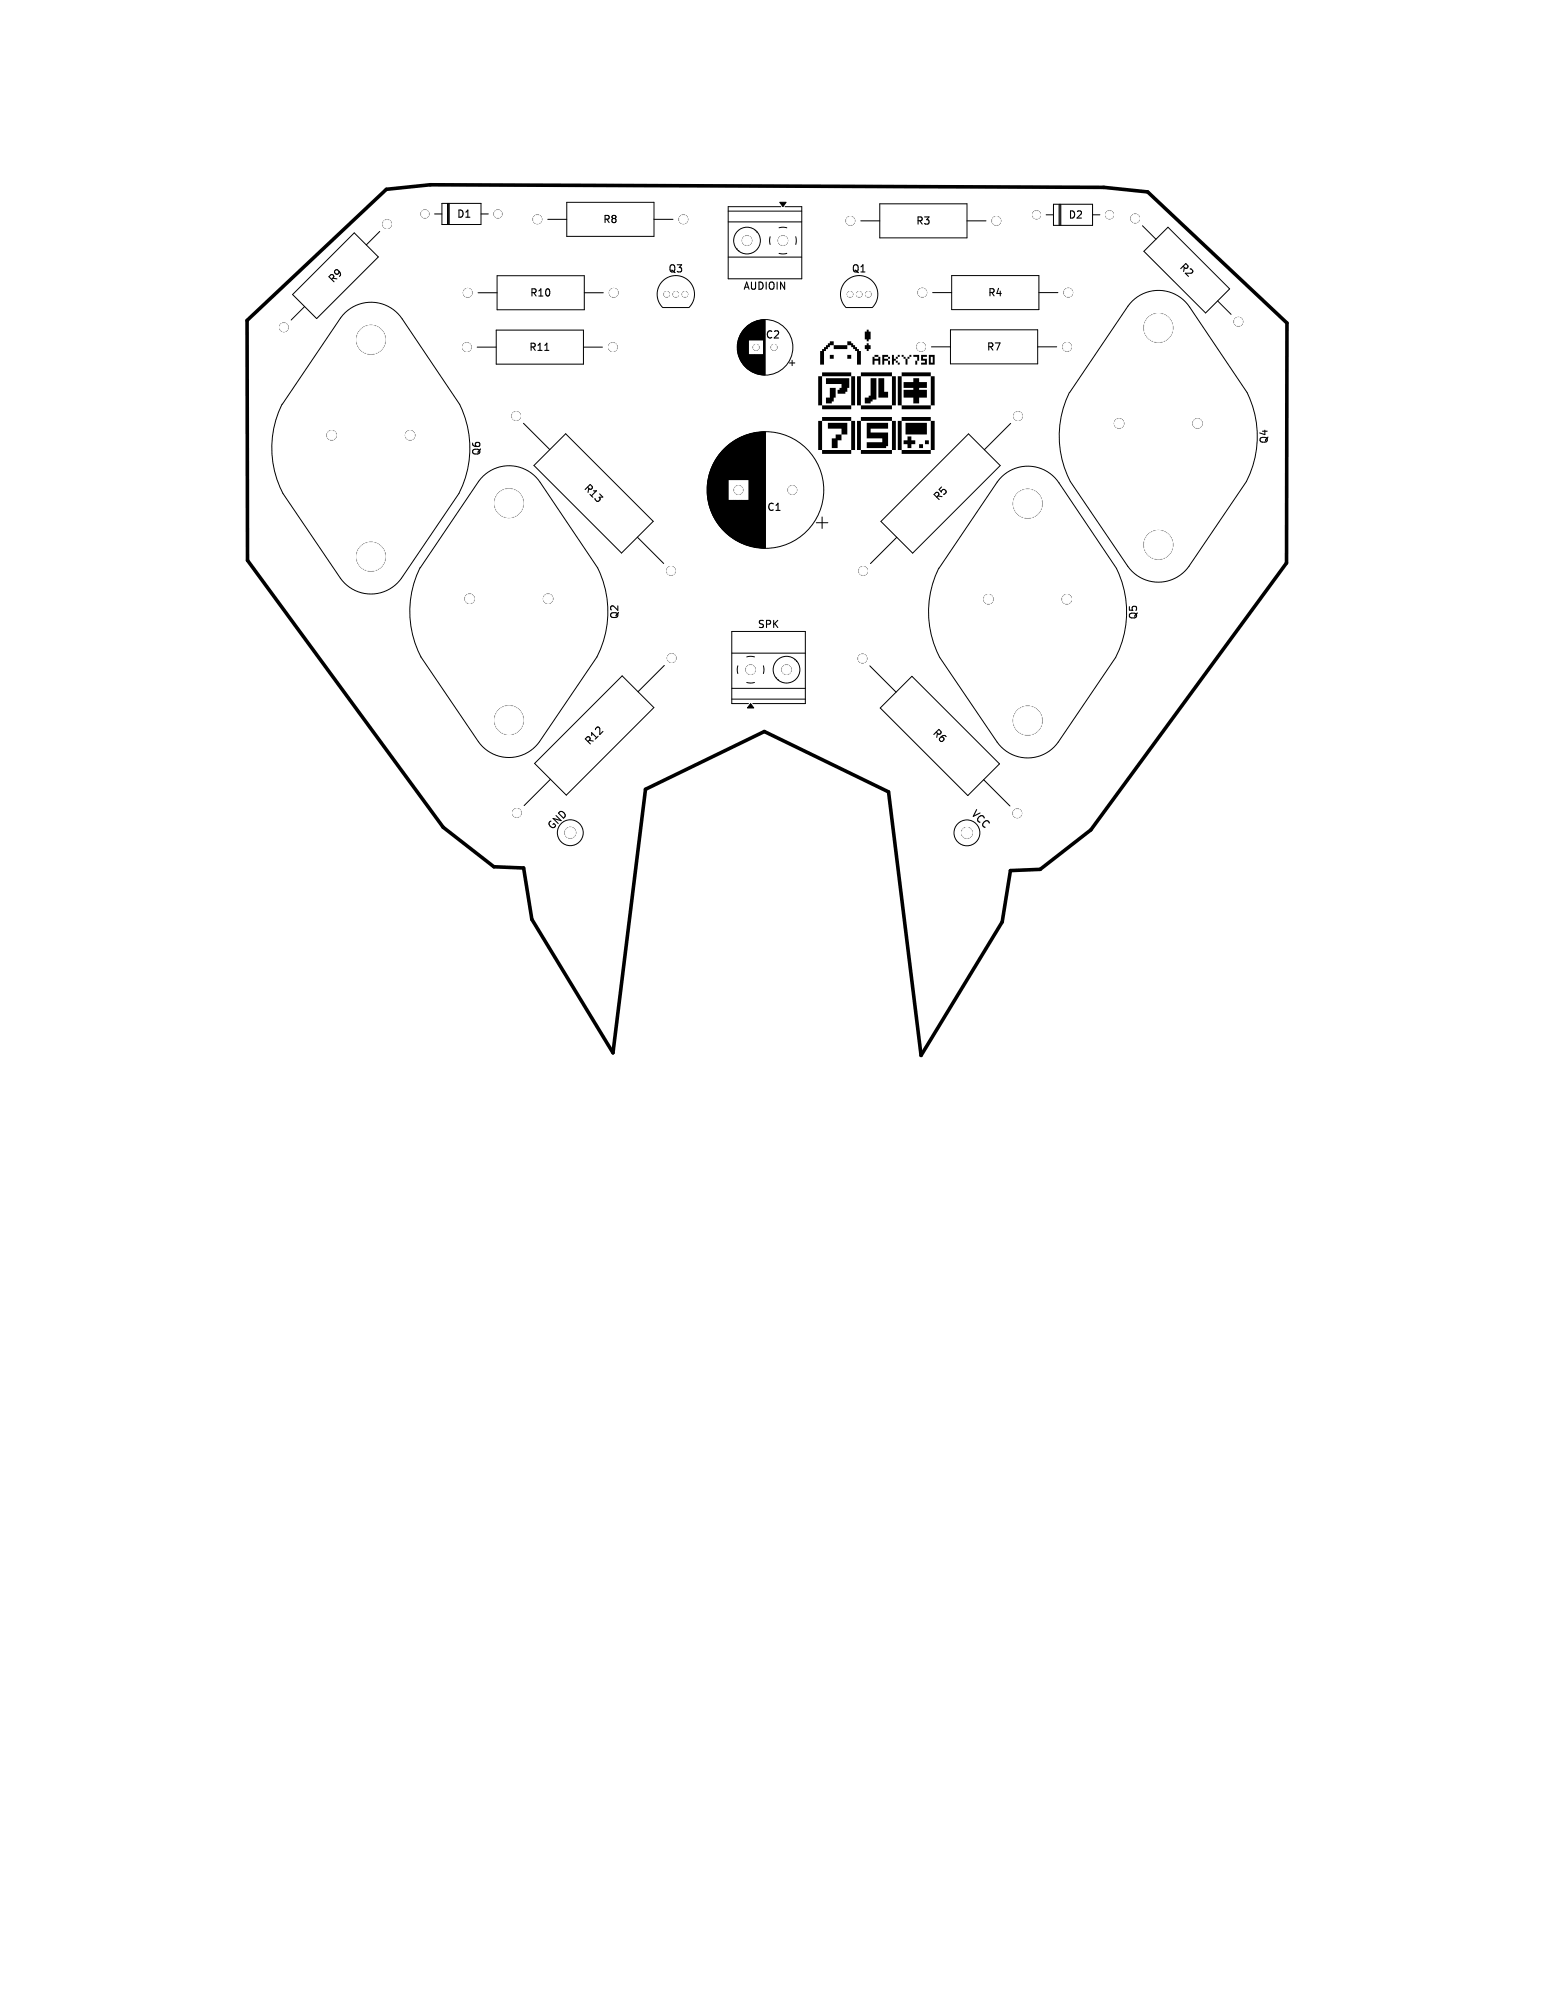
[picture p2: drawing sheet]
<svg xmlns="http://www.w3.org/2000/svg" width="216mm" height="279mm" viewBox="0 0 216 279" stroke-linecap="round" stroke-linejoin="round" font-family="sans-serif">
<defs><g id="words">
<g font-size="1.4">
<text x="63.5" y="30.5">D1</text>
<text x="83.9" y="31.3">R8</text>
<text x="127.4" y="31.5">R3</text>
<text x="148.7" y="30.6">D2</text>
<text x="46.4" y="39.7" transform="rotate(-45 46.4 39.7)">R9</text>
<text x="73.7" y="41.5">R10</text>
<text x="93" y="38.1">Q3</text>
<text x="103.4" y="40.5">AUDIOIN</text>
<text x="118.5" y="38.1">Q1</text>
<text x="137.4" y="41.5">R4</text>
<text x="163.9" y="37.3" transform="rotate(45 163.9 37.3)">R2</text>
<text x="106.5" y="47.3">C2</text>
<text x="73.6" y="49">R11</text>
<text x="137.3" y="49">R7</text>
<text x="67.1" y="63.5" transform="rotate(-90 67.1 63.5)">Q6</text>
<text x="176.7" y="61.9" transform="rotate(-90 176.7 61.9)">Q4</text>
<text x="81" y="68.1" transform="rotate(45 81 68.1)">R13</text>
<text x="106.7" y="71.3">C1</text>
<text x="130.7" y="70" transform="rotate(-45 130.7 70)">R5</text>
<text x="86.3" y="86.3" transform="rotate(-90 86.3 86.3)">Q2</text>
<text x="105.4" y="87.6">SPK</text>
<text x="158.5" y="86.3" transform="rotate(-90 158.5 86.3)">Q5</text>
<text x="82.1" y="104" transform="rotate(-45 82.1 104)">R12</text>
<text x="129.5" y="102.2" transform="rotate(45 129.5 102.2)">R6</text>
<text x="134.9" y="113.4" transform="rotate(45 134.9 113.4)">VCC</text>
<text x="76.9" y="115.8" transform="rotate(-45 76.9 115.8)">GND</text>
</g>
</g></defs>
<path d="M75.8 48.8h.6" fill="none" stroke="#000" stroke-width=".15"/>
<g fill="none" stroke="#000" stroke-width=".14">
<path d="M52.9 32.2l-1.9 1.9M60.5 29.8h1M61.5 28.3h5.5v3h-5.5zM62.3 28.3v3M62.4 28.3v3M62.5 28.3v3M67 29.8h1M69.2 38.4h12.1v4.7h-12.1zM76.2 30.5h2.7M78.9 28.2h12.1v4.7h-12.1zM91 30.5h2.7M101.4 29.4h10.2"/>
<path d="M101.4 30.9h10.2M101.4 35.8h10.2M102.6 34.6v.1M102.8 34.9h.1M105.2 32.1h-.1M105.4 32.3v.1M107.2 33l-.1 .4 .1 .6M108.4 31.7l.6-.1 .5 .1M108.7 28.8h-7.3v10h10.2v-10h-2.3M109.5 35.3l-.6 .1-.5-.1M110.8 33v.6v.4M119.8 30.7h2.7"/>
<path d="M122.5 28.4h12.1v4.7h-12.1zM132.5 38.4h12.1v4.7h-12.1zM134.6 30.7h2.7M145.6 29.9h1M146.6 28.4h5.5v3h-5.5zM147.4 28.4v3M147.5 28.4v3M147.7 28.4v3M152.1 29.9h1M159 31.4l1.9 1.9M159.2 35l3.4-3.4 8.6 8.6-3.4 3.4zM39.3 56.3a13.7 13.7 0 0 0 .1 12.4l8 11.8a5.2 5.2 0 0 0 8.5 0l8-11.8a13.8 13.8 0 0 0 .1-12.4l-8-11.9a5.2 5.2 0 0 0-8.6-.1l-8.1 12"/>
<path d="M40.7 41l8.6-8.6 3.4 3.4-8.6 8.6zM42.4 42.7l-1.9 1.9M66.4 48.3h2.7M66.5 40.8h2.7M69.1 46h12.1v4.7h-12.1zM72.9 58.9l3.6 3.7M81.2 48.3h2.7M81.3 40.8h2.7M92.2 42.8a2.6 2.6 0 0 1 0-3.7 2.6 2.6 0 0 1 3.7 0 2.6 2.6 0 0 1 0 3.7M92.3 42.8h3.6M102.7 47.9v.9M102.7 47.7v1.3"/>
<path d="M102.7 47.5v1.7M102.8 47.3v2.1M102.8 47.2v2.3M102.9 47.1v2.5M102.9 47v2.7M102.9 46.9v2.9M103 46.8v3.1M103 46.7v3.3M103.1 46.6v3.5M103.1 46.5v3.7M103.2 46.4v3.9M103.2 46.3v4.1"/>
<path d="M103.3 46.3v4.1M103.3 46.2v4.3M103.3 46.2v4.4M103.4 46.1v4.5M103.4 46.1v4.6M103.5 46v4.7M103.5 46v4.8M103.5 45.9v4.9M103.6 45.9v5M103.6 45.8v5.1M103.7 45.8v5.1M103.7 45.7v5.3"/>
<path d="M103.8 45.6v5.5M103.9 45.6v5.5M103.9 45.5v5.7M104 45.5v5.8M104 45.4v5.9M104.1 45.4v5.9M104.1 45.4v6M104.1 45.3v6.1M104.2 45.3v6.1M104.2 45.3v2M104.2 49.4v2M104.3 45.2v2.1"/>
<path d="M104.3 49.4v2.1M104.4 45.2v2.1M104.4 49.4v2.2M104.4 45.1v2.2M104.5 45.1v2.2M104.5 49.4v2.2M104.5 49.4v2.3M104.6 45v2.3M104.6 49.4v2.3M104.7 45v2.3M104.7 49.4v2.3M104.7 44.9v2.4"/>
<path d="M104.7 49.4v2.4M104.8 44.9v2.4M104.8 49.4v2.4M104.9 44.9v2.4M104.9 49.4v2.4M104.9 49.4v2.5M105 44.8v2.5M105 49.4v2.5M105.1 44.8v2.5M105.1 49.4v2.5M105.2 44.8v2.5M105.2 49.4v2.6"/>
<path d="M105.2 44.7v2.6M105.3 44.7v2.6M105.3 49.4v2.6M105.4 44.7v2.6M105.4 49.4v2.6M105.5 44.7v2.6M105.5 49.4v2.6M105.5 49.4v2.7M105.5 44.6v2.7M105.6 44.6v2.7M105.6 49.4v2.7M105.7 44.6v2.7"/>
<path d="M105.7 49.4v2.7M105.8 44.6v2.7M105.8 49.4v2.7M105.9 44.6v2.7M105.9 49.4v2.7M106 44.6v2.7M106 49.4v2.7M106 49.4v2.8M106.1 44.5v2.8M106.1 49.4v2.8M106.2 44.5v2.8M106.2 49.4v2.8"/>
<path d="M106.3 44.5v2.8M106.3 49.4v2.8M106.3 44.5v7.7M106.4 44.5v7.7M106.5 44.5v7.7M109.9 50.5h.7M110.3 50.2v.7M117.8 42.8a2.6 2.6 0 0 1 0-3.7 2.6 2.6 0 0 1 3.6 0 2.6 2.6 0 0 1 0 3.7M117.8 42.8h3.6M129.7 48.3h2.6M129.8 40.7h2.7M132.3 45.9h12.1v4.8h-12.1z"/>
<path d="M140.7 58.9l-3.7 3.7M144.4 48.3h2.7M144.6 40.7h2.7M148.9 54.6a13.7 13.7 0 0 0 .1 12.4l8 11.8a5.2 5.2 0 0 0 8.5 0l8-11.8a13.8 13.8 0 0 0 .1-12.4l-8-11.9a5.2 5.2 0 0 0-8.6-.1l-8.1 12M169.5 41.9l1.9 1.9M58.5 79a13.7 13.7 0 0 0 .1 12.5l8 11.8a5.2 5.2 0 0 0 8.5 0l8-11.8a13.8 13.8 0 0 0 .1-12.4l-8-11.9a5.2 5.2 0 0 0-8.6-.1l-8.1 12M78.7 60.4l12.2 12.2-4.4 4.4-12.2-12.2zM88.7 74.8l3.7 3.6M98.5 67.5v1.5M98.5 67.1v2.2M98.5 66.9v2.7M98.6 66.7v3.1"/>
<path d="M98.6 66.5v3.5M98.7 66.3v3.8M98.7 66.1v4.2M98.7 66v4.4M98.8 65.9v4.7M98.8 65.7v5M98.9 65.6v5.2M98.9 65.5v5.4M98.9 65.4v5.6M99 65.3v5.8M99 65.2v6M99.1 65.1v6.2"/>
<path d="M99.1 65v6.4M99.1 64.9v6.6M99.2 64.8v6.8M99.2 64.7v7M99.3 64.7v7.1M99.3 64.6v7.3M99.3 64.5v7.4M99.4 64.4v7.6M99.4 64.4v7.7M99.5 64.3v7.9M99.5 64.2v8M99.5 64.1v8.2"/>
<path d="M99.6 64.1v8.3M99.6 64v8.4M99.7 63.9v8.6M99.7 63.9v8.7M99.7 63.8v8.8M99.8 63.8v8.9M99.8 63.7v9M99.9 63.6v9.2M99.9 63.5v9.4M100 63.5v9.5M100 63.4v9.6M100.1 63.4v9.7"/>
<path d="M100.1 63.3v9.8M100.1 63.3v9.9M100.2 63.2v10M100.2 63.2v10.1M100.3 63.1v10.2M100.3 63.1v10.3M100.3 63v10.4M100.4 63v10.5M100.4 62.9v10.6M100.5 62.9v10.7M100.5 62.8v10.8M100.6 62.7v11"/>
<path d="M100.7 62.7v11.1M100.7 62.6v11.2M100.7 62.6v11.3M100.8 62.5v11.4M100.9 62.5v11.5M100.9 62.4v11.6M100.9 62.4v11.7M101 62.3v11.8M101.1 62.3v11.9M101.1 62.2v12M101.2 62.2v12.1M101.2 62.1v12.2"/>
<path d="M101.3 62.1v12.2M101.3 62.1v12.3M101.3 62v12.4M101.4 62v4.8M101.4 69.7v4.7M101.4 69.7v4.8M101.5 61.9v4.9M101.5 69.7v4.8M101.5 69.7v4.9M101.6 61.8v5M101.6 69.7v4.9M101.7 61.8v5"/>
<path d="M101.7 69.7v5M101.7 61.7v5.1M101.8 61.7v5.1M101.8 69.7v5.1M101.8 61.6v5.2M101.9 61.6v5.2M101.9 69.7v5.1M101.9 69.7v5.2M102 61.5v5.3M102 69.7v5.2M102.1 61.5v5.3M102.1 69.7v5.2"/>
<path d="M102.1 69.7v5.3M102.1 61.4v5.4M102.2 61.4v5.4M102.2 69.7v5.3M102.2 69.7v5.4M102.3 61.4v5.4M102.3 69.7v5.4M102.3 61.3v5.5M102.4 61.3v5.5M102.4 69.7v5.4M102.4 69.7v5.5M102.5 61.2v5.6"/>
<path d="M102.5 69.7v5.5M102.6 61.2v5.6M102.6 69.7v5.6M102.6 61.1v5.7M102.7 61.1v5.7M102.7 69.7v5.6M102.7 69.7v5.7M102.8 61.1v5.7M102.8 69.7v5.7M102.8 61v5.8M102.9 61v5.8M102.9 69.7v5.7"/>
<path d="M102.9 69.7v5.8M103 61v5.8M103 69.7v5.8M103 60.9v5.9M103.1 60.9v5.9M103.1 69.7v5.8M103.2 60.9v5.9M103.2 69.7v5.9M103.2 60.8v6M103.3 60.8v6M103.3 69.7v5.9M103.4 60.8v6"/>
<path d="M103.4 69.7v6M103.5 60.7v6.1M103.5 69.7v6M103.6 60.7v6.1M103.6 69.7v6M103.6 69.7v6.1M103.7 60.7v6.1M103.7 69.7v6.1M103.7 60.6v6.2M103.8 60.6v6.2M103.8 69.7v6.1M103.9 60.6v6.2"/>
<path d="M103.9 69.7v6.1M103.9 69.7v6.2M104 60.5v6.3M104 69.7v6.2M104.1 60.5v6.3M104.1 69.7v6.2M104.2 60.5v6.3M104.2 69.7v6.2M104.2 69.7v6.3M104.3 60.5v15.5M104.3 60.4v15.6M104.4 60.4v15.6"/>
<path d="M104.5 60.4v15.6M104.6 60.4v15.7M104.7 60.4v15.7M104.7 60.3v15.8M104.8 60.3v15.8M104.9 60.3v15.8M105 60.3v15.8M105 60.3v15.9M105.1 60.3v15.9M105.2 60.2v16M105.3 60.2v16M105.4 60.2v16"/>
<path d="M105.5 60.2v16M105.6 60.2v16M105.7 60.2v16M105.7 60.2v16.1M105.8 60.2v16.1M105.9 60.2v16.1M106 60.2v16.1M106.1 60.1v16.2M106.2 60.1v16.2M106.3 60.1v16.2M106.4 60.1v16.2M106.5 60.1v16.2"/>
<path d="M113.6 72.8h1.6M114.4 72v1.6M124.8 74.8l-3.6 3.7M130.7 79.1a13.7 13.7 0 0 0 .1 12.4l8 11.8a5.2 5.2 0 0 0 8.5 0l8-11.8a13.8 13.8 0 0 0 .1-12.4l-8-11.9a5.2 5.2 0 0 0-8.6-.1l-8.1 12M134.8 60.4l4.4 4.4-12.2 12.2-4.4-4.4zM86.6 94.1l4.4 4.4-12.2 12.2-4.4-4.4zM92.5 92.6l-3.7 3.7M101.9 90.9h10.2M101.9 95.8h10.2M101.9 97.3h10.2M102.7 92.7l-.1 .5 .1 .6M104.2 97.9h-2.3v-10h10.2v10h-7.3"/>
<path d="M105 91.4h-.5h-.6M105 95l-.6 .1-.5-.1M106.3 92.7v.6v.5M108.1 94.4h.1M108.3 94.6h.1M110.7 91.8l-.1 .1M110.9 92v.1M121.1 92.7l3.6 3.7M122.5 98.6l4.4-4.5 12.2 12.2-4.4 4.5zM76.6 108.5l-3.6 3.6M136.9 108.5l3.7 3.7"/>
<circle cx="104" cy="33.5" r="1.86"/>
<circle cx="106.5" cy="48.4" r="3.9"/>
<circle cx="106.5" cy="68.2" r="8.1"/>
<circle cx="109.5" cy="93.2" r="1.86"/>
<circle cx="79.4" cy="115.9" r="1.8"/>
<circle cx="134.6" cy="115.9" r="1.8"/>
</g>
<g fill="#000" stroke="#000" stroke-width=".14">
<path d="M108.5 28.2h.9l-.4 .6zM104.5 97.9l.4 .7h-.9z"/>
<circle cx="53.9" cy="31.2" r=".6"/>
<circle cx="59.2" cy="29.8" r=".55"/>
<circle cx="69.3" cy="29.8" r=".55"/>
<circle cx="74.8" cy="30.5" r=".6"/>
<circle cx="95.1" cy="30.5" r=".6"/>
<circle cx="104" cy="33.5" r=".65"/>
<circle cx="109" cy="33.5" r=".65"/>
<circle cx="118.4" cy="30.7" r=".6"/>
<circle cx="138.7" cy="30.7" r=".6"/>
<circle cx="144.3" cy="29.9" r=".55"/>
<circle cx="154.4" cy="29.9" r=".55"/>
<circle cx="158" cy="30.4" r=".6"/>
<circle cx="39.5" cy="45.6" r=".6"/>
<circle cx="51.6" cy="47.3" r="2"/>
<circle cx="65" cy="48.3" r=".6"/>
<circle cx="65.1" cy="40.8" r=".6"/>
<circle cx="71.9" cy="57.9" r=".6"/>
<circle cx="85.3" cy="48.3" r=".6"/>
<circle cx="85.4" cy="40.8" r=".6"/>
<circle cx="92.8" cy="41" r=".37"/>
<circle cx="94.1" cy="41" r=".37"/>
<circle cx="95.3" cy="41" r=".37"/>
<circle cx="105.2" cy="48.4" r=".4"/>
<circle cx="107.7" cy="48.4" r=".4"/>
<circle cx="118.3" cy="41" r=".37"/>
<circle cx="119.6" cy="41" r=".37"/>
<circle cx="120.9" cy="41" r=".37"/>
<circle cx="128.2" cy="48.3" r=".6"/>
<circle cx="128.4" cy="40.7" r=".6"/>
<circle cx="141.7" cy="57.9" r=".6"/>
<circle cx="148.5" cy="48.3" r=".6"/>
<circle cx="148.7" cy="40.7" r=".6"/>
<circle cx="155.8" cy="58.9" r=".65"/>
<circle cx="161.2" cy="45.6" r="2"/>
<circle cx="166.7" cy="58.9" r=".65"/>
<circle cx="172.4" cy="44.8" r=".6"/>
<circle cx="46.2" cy="60.6" r=".65"/>
<circle cx="51.6" cy="77.5" r="2"/>
<circle cx="57.1" cy="60.6" r=".65"/>
<circle cx="70.8" cy="70.1" r="2"/>
<circle cx="93.4" cy="79.5" r=".6"/>
<circle cx="102.8" cy="68.2" r=".6"/>
<circle cx="110.3" cy="68.2" r=".6"/>
<circle cx="120.2" cy="79.5" r=".6"/>
<circle cx="143.1" cy="70.1" r="2"/>
<circle cx="161.2" cy="75.8" r="2"/>
<circle cx="65.4" cy="83.4" r=".65"/>
<circle cx="76.3" cy="83.4" r=".65"/>
<circle cx="93.5" cy="91.6" r=".6"/>
<circle cx="104.5" cy="93.2" r=".65"/>
<circle cx="109.5" cy="93.2" r=".65"/>
<circle cx="120.1" cy="91.7" r=".6"/>
<circle cx="137.6" cy="83.4" r=".65"/>
<circle cx="148.5" cy="83.4" r=".65"/>
<circle cx="70.8" cy="100.3" r="2"/>
<circle cx="71.9" cy="113.2" r=".6"/>
<circle cx="79.4" cy="115.9" r=".75"/>
<circle cx="134.6" cy="115.9" r=".75"/>
<circle cx="141.6" cy="113.2" r=".6"/>
<circle cx="143.1" cy="100.3" r="2"/>
</g>
<g fill="#000">
<path d="M115.5 49.4h.6v.5h-.6zM114.2 48.9h.2v-.3h.3v-.3h.3v-.2h.2v-.3h.3v-.3h.6v.6h1.8v-.6h.6v.3h.3v.3h.2v.2h.3v.3h.3v.3h.2v1.9h-.5v-1.9h-.3v-.3h-.2v-.3h-.3v-.2h-.6v.5h-1.8v-.5h-.6v.2h-.3v.3h-.2v.3h-.3v1.9h-.5zM115.5 54h.8v1.4h-.2v.5h-.3v.3h-.8v-.8h.5zM115.2 58.9h2.7v1.6h-.8v.8h-.5v1.1h-.8v-1.4h.5v-.5h.8v-.8h-1.9zM115 52.6h3.2v1.4h-.3v.5h-.2v.3h-1.1v-.5h.3v-.3h.2v-.5h-2.1zM117.9 49.4h.6v.5h-.6zM114.4 51.8h4.1v.6h-4.1v4h4.1v-4h.5v4h-.5v.6h-4.1v-.6h-.5v-4h.5zM113.9 58.6h.5v-.5h4.1v.5h-4.1v4h4.1v-4h.5v4h-.5v.6h-4.1v-.6h-.5zM120.4 46.2h.2v-.3h.3v.3h.3v1h-.3v.3h-.3v-.3h-.2zM120.4 48.1h.2v-.3h.3v.3h.3v.5h-.3v.3h-.3v-.3h-.2zM121.2 52.6h.8v3h-.5v.3h-.3v.3h-.8v-.8h.5v-.3h.3zM121.7 49.4h.6v.3h-.6v.2h.6v-.2h.2v1.1h-.2v-.6h-.6v.6h-.2v-1.1h.2z"/>
<path d="M122.3 52.6h.8v1.9h.5v.9h-1.3zM122.8 49.4h.8v.3h-.5v.2h.5v-.2h.3v.2h-.3v.3h-.5v.6h-.3zM120.6 58.9h3v.8h-2.4v.5h2.4v1.9h-.2v.3h-2.8v-.8h2.2v-.6h-2.2zM123.6 50.2h.3v.6h-.3zM119.8 51.8h4.4v.6h-4.4v4h4.4v-4h.5v4h-.5v.6h-4.4v-.6h-.5v-4h.5zM119.3 58.6h.5v-.5h4.4v.5h-4.4v4h4.4v-4h.5v4h-.5v.6h-4.4v-.6h-.5zM124.2 49.4h.2v.5h.3v-.2h.3v-.3h.2v.3h-.2v.2h-.3v.3h-.3v.6h-.2zM124.7 50.2h.3v.3h-.3zM125 50.5h.2v.3h-.2zM125.5 49.4h.3v.3h-.3zM125.8 49.7h.3v.2h.2v-.2h.3v-.3h.3v.3h-.3v.2h-.3v.9h-.2v-.9h-.3zM127.1 49.4h.8v.8h-.2v.6h-.3v-.6h.3v-.5h-.6z"/>
<path d="M125.8 53.2h1.3v-.6h.8v.6h1.1v.8h-1.1v.3h1.1v1.1h-1.1v.8h-.8v-.8h-1.3v-1.1h1.3v-.3h-1.3zM126.1 58.9h2.9v1.6h-2.9zM128.2 49.4h.8v.3h-.5v.2h.5v.9h-.8v-.3h.6v-.3h-.6zM125.5 51.8h4.1v.6h-4.1v4h4.1v-4h.5v4h-.5v.6h-4.1v-.6h-.5v-4h.5zM125 58.6h.5v-.5h4.1v.5h-4.1v4h4.1v-4h.5v4h-.5v.6h-4.1v-.6h-.5zM129.3 49.4h.8v1.4h-.8v-.3h.5v-.8h-.2v.8h-.3zM125.8 61.3h.5v-.5h.6v.5h.5v.5h-.5v.6h-.6v-.6h-.5zM127.9 61.8h.6v.6h-.6zM128.8 61.3h.5v.5h-.5z"/>
</g>
<path d="M34.4 44.6l19.4-18.2 6.1-.7 93.8 .4 6.1 .6 19.3 18.3v33.4l-27.3 37.1-7 5.5-4.1 .2-1.2 7.1-11.3 18.6-4.5-36.7-17.3-8.4-16.5 8.1-4.6 36.7-11.3-18.6-1.1-7.2-4.2-.1-7-5.5-27.2-37.2z" fill="none" stroke="#000" stroke-width=".5"/>
<g fill="#fff" stroke="#fff" stroke-width=".14">
<circle cx="138.7" cy="30.7" r=".6"/>
<circle cx="118.4" cy="30.7" r=".6"/>
<circle cx="141.7" cy="57.9" r=".6"/>
<circle cx="120.2" cy="79.5" r=".6"/>
<circle cx="93.5" cy="91.6" r=".6"/>
<circle cx="71.9" cy="113.2" r=".6"/>
<circle cx="166.7" cy="58.9" r=".65"/>
<circle cx="155.8" cy="58.9" r=".65"/>
<circle cx="161.2" cy="45.6" r="2"/>
<circle cx="161.2" cy="75.8" r="2"/>
<circle cx="107.7" cy="48.4" r=".4"/>
<circle cx="105.2" cy="48.4" r=".4"/>
<circle cx="76.3" cy="83.4" r=".65"/>
<circle cx="65.4" cy="83.4" r=".65"/>
<circle cx="70.8" cy="70.1" r="2"/>
<circle cx="70.8" cy="100.3" r="2"/>
<circle cx="128.4" cy="40.7" r=".6"/>
<circle cx="148.7" cy="40.7" r=".6"/>
<circle cx="85.3" cy="48.3" r=".6"/>
<circle cx="65" cy="48.3" r=".6"/>
<circle cx="53.9" cy="31.2" r=".6"/>
<circle cx="39.5" cy="45.6" r=".6"/>
<circle cx="79.4" cy="115.9" r=".75"/>
<circle cx="118.3" cy="41" r=".37"/>
<circle cx="119.6" cy="41" r=".37"/>
<circle cx="120.9" cy="41" r=".37"/>
<circle cx="144.3" cy="29.9" r=".55"/>
<circle cx="154.4" cy="29.9" r=".55"/>
<circle cx="59.2" cy="29.8" r=".55"/>
<circle cx="69.3" cy="29.8" r=".55"/>
<circle cx="148.5" cy="83.4" r=".65"/>
<circle cx="137.6" cy="83.4" r=".65"/>
<circle cx="143.1" cy="70.1" r="2"/>
<circle cx="143.1" cy="100.3" r="2"/>
<circle cx="93.4" cy="79.5" r=".6"/>
<circle cx="71.9" cy="57.9" r=".6"/>
<circle cx="120.1" cy="91.7" r=".6"/>
<circle cx="141.6" cy="113.2" r=".6"/>
<circle cx="104.5" cy="93.2" r=".65"/>
<circle cx="109.5" cy="93.2" r=".65"/>
<circle cx="57.1" cy="60.6" r=".65"/>
<circle cx="46.2" cy="60.6" r=".65"/>
<circle cx="51.6" cy="47.3" r="2"/>
<circle cx="51.6" cy="77.5" r="2"/>
<circle cx="85.4" cy="40.8" r=".6"/>
<circle cx="65.1" cy="40.8" r=".6"/>
<circle cx="110.3" cy="68.2" r=".6"/>
<circle cx="102.8" cy="68.2" r=".6"/>
<circle cx="95.1" cy="30.5" r=".6"/>
<circle cx="74.8" cy="30.5" r=".6"/>
<circle cx="109" cy="33.5" r=".65"/>
<circle cx="104" cy="33.5" r=".65"/>
<circle cx="134.6" cy="115.9" r=".75"/>
<circle cx="92.8" cy="41" r=".37"/>
<circle cx="94.1" cy="41" r=".37"/>
<circle cx="95.3" cy="41" r=".37"/>
<circle cx="158" cy="30.4" r=".6"/>
<circle cx="172.4" cy="44.8" r=".6"/>
<circle cx="128.2" cy="48.3" r=".6"/>
<circle cx="148.5" cy="48.3" r=".6"/>
</g>
<use href="#words"/>
</svg>
